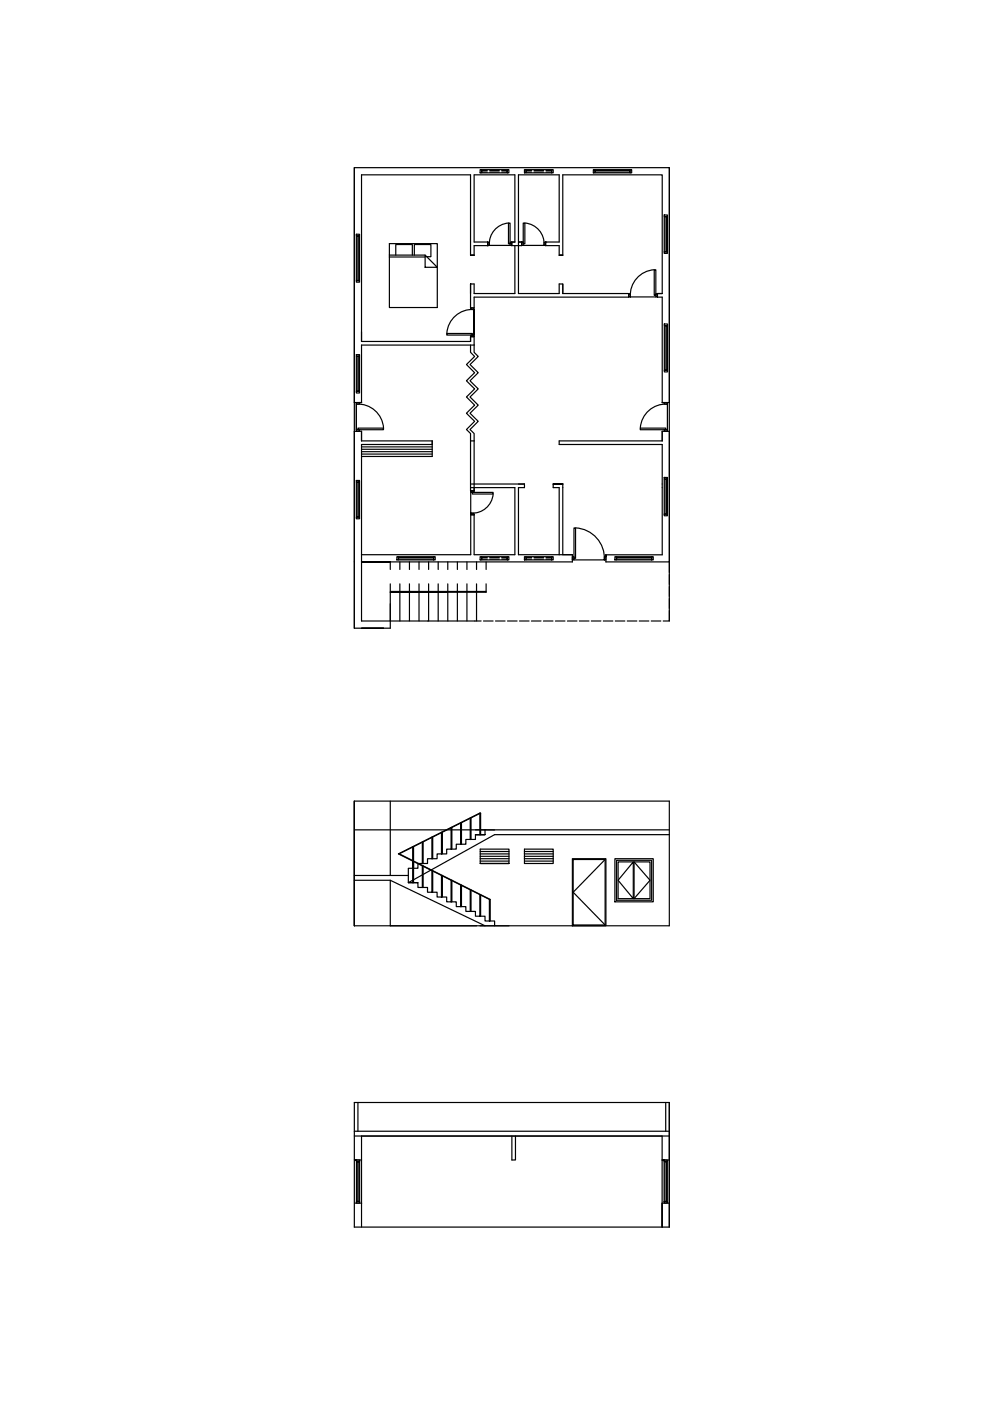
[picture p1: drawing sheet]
<svg xmlns="http://www.w3.org/2000/svg" width="210mm" height="297mm" viewBox="0 0 210 297" stroke-linecap="round" stroke-linejoin="round" font-family="sans-serif">
<!-- layer: walls -->
<g fill="none" stroke="#000" stroke-width=".25">
<path d="M99.8 54.1h.7h-.7M99.8 54.1v-17h-23.1v35.3h23.1v-1M103.4 51.3h-2.9v-14.2h8.7v14.2h-.7M103.4 52.1h-2.9v2M108.5 52.1h2.1M109.2 52.1v10.1h-8.7v-2h-.7M109.9 51.3h.7M110.6 51.3h.1M115.7 51.3h2.9v-14.2h-8.7v25.1h8.7v-2h.7v2M115.7 52.1h2.9v2M119.3 54.1v-17h21.1v25.1h-1M119.3 54.1h-.7h.7"/>
<path d="M99.8 73.2v1.5l.8 .9-1.7 1.7 1.7 1.7-1.7 1.7 1.7 1.8-1.7 1.7 1.7 1.7-1.7 1.7 1.7 1.7-1.7 1.8 .9 .8v1.6M99.8 60.2v5.1M100.5 73.2v1.5l.9 .9-1.7 1.7 1.7 1.7-1.7 1.7 1.7 1.8-1.7 1.7 1.7 1.7-1.7 1.7 1.7 1.7-1.7 1.8 .8 .8v1.6M100.5 73.2h-23.8v12.2M100.5 71.4v1.8M119.3 62.2h14M119.3 60.2v2M133.3 63h-32.8v2.3M139.4 63h1v22.4M75.1 85.4v-49.9h66.8v49.9M75.1 91.4v27.7M76.7 91.4v2.1h14.9"/>
<path d="M76.7 94.7h14.9M76.7 95.3h14.9M76.7 95.8h14.9M76.7 96.3h14.9M91.6 93.5v3.3h-14.9M91.6 93.5v.7h-14.9v24.9h44.7M99.8 93.5h.7M99.8 93.5v10.6M100.5 93.5v10.6h-.7h.7v-.7M140.4 91.4v2.1h-21.8v.7h21.8v23.4h-11.9M141.9 91.4v27.7h-13.4M82.7 119.1h-6h6"/>
<path d="M99.8 103.4h9.4v14.2h-8.7v-8.5M99.8 102.6h11.4v.8h-1.3v14.2h11.5M99.8 109.1v8.5h-23.1M118.6 102.6h.7h-2h2M119.3 102.6h-2v.8h1.3v14.2M119.3 102.6v15"/>
</g>
<!-- layer: doors -->
<g fill="none" stroke="#000" stroke-width=".25">
<path d="M103.4 51.4v.7M103.4 52.1h.1M103.4 51.3v.8M103.7 52v-.6h-.3v.6h4.7M107.8 47.3h.3v4.4h-.3zM107.8 47.3a4.4 4.4 0 0 0-4 4.7M108.1 51.4h.4v.6h-.4zM108.5 51.3v.8M110.6 51.4h.3v.6h-.3zM110.6 51.3h.1M110.6 51.4v.7M110.9 52h4.8v-.6h-.4v.6"/>
<path d="M110.9 47.3h.4v4.4h-.4zM111.3 47.3a4.4 4.4 0 0 1 4.1 4.7M115.7 51.4v.7M115.7 51.3h.1M115.7 52.1h.1M138.7 57.2h.4v5.4h-.4zM138.7 57.2a5.4 5.4 0 0 0-5.1 5.8v-.7h-.3v.7h5.8M94.7 70.7h5.4v.3h-5.4zM99.8 71.4h.7M99.8 65.3h.7v5.7v-5.4v5.4v-5.4h-.7zM99.8 71h.7v.4h-.7zM99.8 65.3h.7"/>
<path d="M100.5 65.6a5.4 5.4 0 0 0-5.8 5.1M133.3 62.2v.8M139.1 62.3h.3v.7h-.3zM139.4 62.2v.8M75.1 85.4h1.6h-.5M75.1 85.4h.1M75.1 91.4h1.6M75.6 91.1h.6v.3h-.6zM75.6 85.4h.6v.3h-.6v5.4zM75.6 85.7a5.4 5.4 0 0 1 5.7 5.1M75.9 90.8h5.4v.3h-5.4zM135.7 90.8h5.5v.3h-5.5z"/>
<path d="M140.4 91.4h1.5M140.8 91.1h.7v.3h-.7zM140.8 85.4h-.4h1.5M141.5 85.7h-.7v-.3h.7v5.7M141.5 85.7a5.4 5.4 0 0 0-5.7 5.1M99.8 104.1h.7M99.8 109.1h.7M99.8 104.1h.7v.3h-.7zM99.8 104.4v4.7h.7v-.3h-.7M100.1 104.4h4.4v.3h-4.4zM104.6 104.7a4.4 4.4 0 0 1-4.8 4.1M121.4 118h.3v.7h-.3z"/>
<path d="M121.4 117.6v1.5M121.7 118.7h6.8v-.7h-.4v.7M121.7 111.9h.3v6.5h-.3zM122 111.9a6.4 6.4 0 0 1 6.1 6.8M128.5 118v-.4v1.6"/>
</g>
<!-- layer: staircase -->
<g fill="none" stroke="#000" stroke-width=".25">
<path d="M75.1 35.5v97.7h6.2h-4.6M141.9 35.5v96.2M76.7 119.1v12.6h25.3M82.7 119.1v1.6M84.8 119.1v1.6M86.8 119.1v1.6M88.8 119.1v1.6M90.9 119.1v1.6M92.9 119.1v1.6M94.9 119.1v1.6M97 119.1v1.6M99 119.1v1.6"/>
<path d="M101 119.1v1.6M103.1 119.1v1.6M141.9 119.1v2.2M82.7 123.8v1.6h18.3M82.7 125.6v7.6h-1.4M84.8 123.8v1.6M84.8 125.6v6.1M86.8 123.8v1.6M86.8 125.6v6.1M88.8 123.8v1.6M88.8 125.6v6.1M90.9 123.8v1.6"/>
<path d="M90.9 125.6v6.1M92.9 123.8v1.6M92.9 125.6v6.1M94.5 125.6h-11.8h18.3M94.9 123.8v1.6M94.9 125.6v6.1M97 123.8v1.6M97 125.6v6.1M99 123.8v1.6M99 125.6v6.1M101 125.4h2.1v.2h-2.1M101 123.8v1.6"/>
<path d="M101 125.6v6.1M102.5 131.7h2M103.1 123.8v1.6M105.1 131.7h2M107.6 131.7h2M110.1 131.7h2.1M112.7 131.7h2M115.2 131.7h2M117.8 131.7h2M120.3 131.7h2M122.8 131.7h2.1M125.4 131.7h2"/>
<path d="M127.9 131.7h2M130.5 131.7h2M133 131.7h2M135.5 131.7h2.1M138.1 131.7h2M141.9 129.5v2.2h-1.3M141.9 121.8v2.1M141.9 124.4v2M141.9 126.9v2.1M75.1 169.8h66.8v26.5h-66.8zM75.1 169.8v26.5M75.1 175.9h66.8"/>
<path d="M82.7 169.8v15.8M87.5 179.5h.2v4.6h-.2zM89.5 178.5h.2v4.6h-.2zM91.6 177.5h.1v4.6h-.1zM93.6 176.5h.2v4.5h-.2zM95.6 175.4h.2v4.6h-.2zM97.7 174.4h.1v4.6h-.1zM99.7 173.4h.2v4.6h-.2zM101.7 172.4h.2v4.6h-.2zM101.7 172.4l-17.2 8.6 19.3 9.7M101.9 172.4l-17.3 8.6 19.3 9.7M104.9 176l-2.1-.1v1.1h-2h2h-2v1h-2v1h-2.1v1h-2v1h-2v1.1h-2.1v1h-2v1h-2v3h2"/>
<path d="M141.9 177h-37l-18.3 10.1h2v1.1h2v1h2.1v1h2v1h2v1h2.1v1h2v1.1h2v1h2.1v1M75.1 186.6h7.6l20.1 9.7M75.1 185.6h11.5M82.7 186.6v9.7M87.5 182.6h.2v4.5h-.2zM89.5 183.6h.2v4.6h-.2zM91.6 184.6h.1v4.6h-.1zM93.6 185.6h.2v4.6h-.2zM95.6 186.6h.2v4.6h-.2zM97.7 187.6h.1v4.6h-.1zM99.7 188.7h.2v4.5h-.2zM101.7 189.7h.2v4.6h-.2z"/>
<path d="M101.8 183.1v-3.1h6.1v3.1h-6.1h6.1M101.8 180.5h6.1M101.8 181h6.1M101.8 181.6h6.1M101.8 182.1h6.1M101.8 182.6h6.1M103.8 190.7h.1v4.6h-.1zM111.2 180h6.1v3.1h-6.1zM111.2 180.5h6.1M111.2 181h6.1M111.2 181.6h6.1M111.2 182.1h6.1"/>
<path d="M111.2 182.6h6.1M121.4 182.1h7.1v14.2h-7.1zM121.5 182.2h6.8v13.9h-6.8zM128.3 182.2l-6.8 7 6.8 6.9M130.4 182.1h8.1v9.1h-8.1zM130.7 182.4h7.5v8.5h-7.5zM134.3 182.7h-3.3v7.8h3.3M134.3 182.7v7.8l-3.3-3.9zM134.4 182.7h3.4v7.8h-3.4M134.4 182.7l3.4 3.9-3.4 3.9M134.4 182.7v7.8M75.1 239.8h66.8"/>
<path d="M75.9 233.8v6M141.1 233.8v6M141.9 233.8v26.4h-66.8v-26.4h66.8M75.1 240.9h66.8M75.1 255.1h1.6M75.6 245.9h.6v.4h-.6zM75.6 246.3v8.8h.6v-.4h-.6M75.6 245.9h-.5h1.6M75.7 246.3h.4v8.4h-.4zM76.2 246.3v8.4M76.7 240.9v19.3M108.5 240.9v5h.8v-5"/>
<path d="M140.4 240.9v19.3v-5.1h1.5M140.8 245.9h.7v.4h-.7zM140.8 246.3v8.8h.7v-.4h-.7M140.8 245.9h-.4h1.5M141 246.3h.3v8.4h-.3zM141.5 246.3v8.4"/>
</g>
<!-- layer: windows -->
<g fill="none" stroke="#000" stroke-width=".25">
<path d="M125.8 36h.3v.6h-.3zM126.1 36.6h7.8v-.6h-.3v.6M126.1 36.1h7.5v.4h-7.5zM126.1 36h7.5M75.6 49.7h.6v.3h-.6zM75.6 50v9.8h.6v-.3h-.6M75.7 50h.4v9.5h-.4zM76.2 50v9.5M140.8 45.6h.7v.3h-.7zM140.8 45.9v7.8h.7v-.3h-.7M141 45.9h.3v7.5h-.3zM141.5 45.9v7.5"/>
<path d="M75.6 75.2h.6v.3h-.6zM75.6 75.5v7.8h.6v-.3h-.6M75.7 75.5h.4v7.5h-.4zM76.2 75.5v7.5M140.9 68.7h.6v.3h-.6zM140.9 69v9.9h.6v-.4h-.6M141 69h.4v9.5h-.4zM141.5 69v9.5M75.6 101.9h.6v.3h-.6zM75.6 102.2v7.8h.6v-.3h-.6M75.7 102.2h.4v7.5h-.4zM76.2 102.2v7.5"/>
<path d="M84.1 118h.4v.7h-.4zM84.5 118.7h7.8v-.7h-.4v.7M84.5 118.2h7.4v.3h-7.4zM84.5 118h7.4M130.4 118h.3v.7h-.3zM130.7 118.7h7.8v-.7h-.3v.7M130.7 118.2h7.5v.3h-7.5zM130.7 118h7.5M140.8 101.2h.7v.4h-.7zM140.8 101.6v7.8h.7v-.4h-.7M141 101.6h.3v7.4h-.3zM141.5 101.6v7.4"/>
</g>
<!-- layer: ventilators -->
<g fill="none" stroke="#000" stroke-width=".25">
<path d="M101.8 36h.3v.6h-.3zM102.1 36.6h5.8v-.6h-.3v.6M102.1 36h5.5M103.3 36.1h-1.2v.4h1.2M103.8 36.5h2.1M103.8 36.1h2.1M106.4 36.1h1.2v.4h-1.2M111.2 36h.3v.6h-.3zM111.5 36.6h5.8v-.6h-.3v.6M111.5 36h5.5M112.7 36.1h-1.2v.4h1.2M113.2 36.5h2.1"/>
<path d="M113.2 36.1h2.1M115.8 36.1h1.2v.4h-1.2M101.8 118h.3v.7h-.3zM102.1 118.7h5.8v-.7h-.3v.7M102.1 118h5.5M103.3 118.2h-1.2v.3h1.2M103.8 118.5h2.1M103.8 118.2h2.1M106.4 118.2h1.2v.3h-1.2M111.2 118h.3v.7h-.3zM111.5 118.7h5.8v-.7h-.3v.7M111.5 118h5.5"/>
<path d="M112.7 118.2h-1.2v.3h1.2M113.2 118.5h2.1M113.2 118.2h2.1M115.8 118.2h1.2v.3h-1.2"/>
</g>
<!-- layer: furniture -->
<path d="M82.6 51.7h10.1v13.5h-10.1zM82.6 54.5h7.5M82.6 54.1h7.5M83.9 54.1v-2.3h3.5v2.3M87.8 54.1v-2.3h3.6v2.6h-.9M90.1 54.1l2.6 2.6h-2.6z" fill="none" stroke="#000" stroke-width=".25"/>
</svg>
